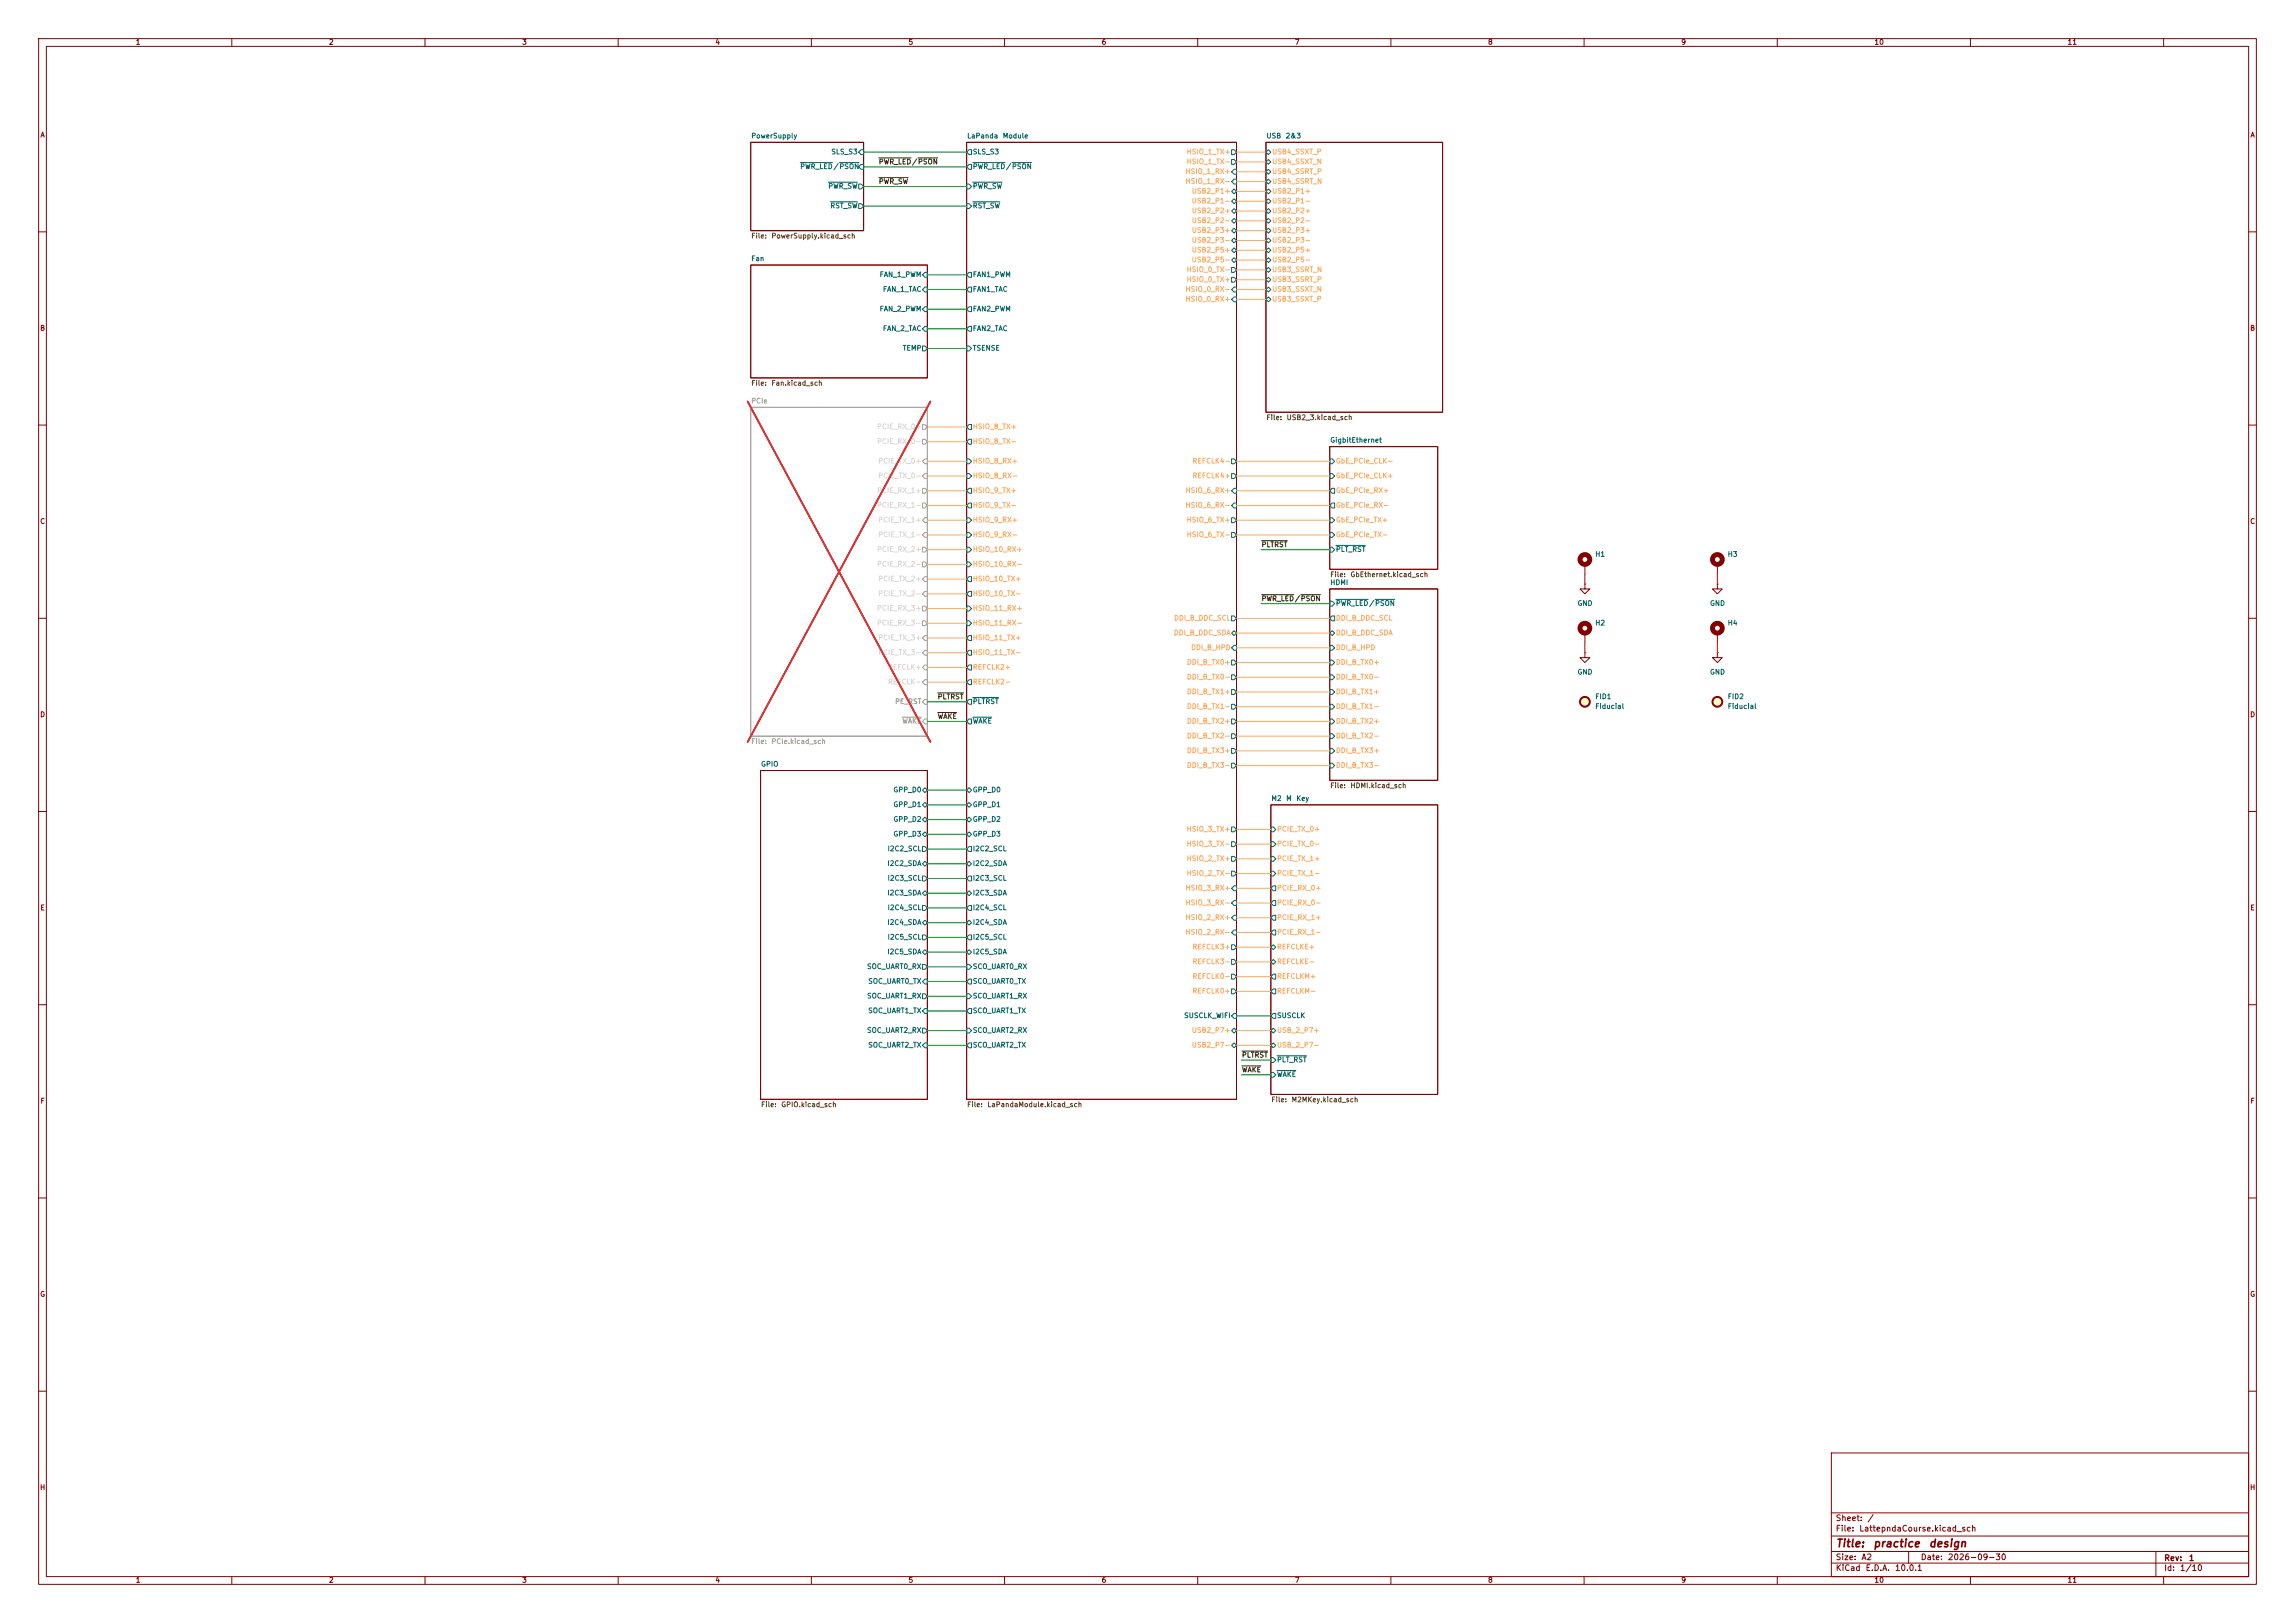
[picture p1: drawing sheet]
<svg xmlns="http://www.w3.org/2000/svg" width="594mm" height="420mm" viewBox="0 0 594 420" stroke-linecap="round" stroke-linejoin="round" font-family="sans-serif">
<defs><g id="words">
<g font-size="2" fill="#840000">
<text x="475" y="400.9">Title:</text>
<text x="484.7" y="400.9">practice</text>
<text x="499.1" y="400.9">design</text>
</g>
<g font-size="1.5" fill="#840000">
<text x="475" y="394">Sheet:</text>
<text x="483.2" y="394">/</text>
<text x="475" y="396.7">File:</text>
<text x="481.1" y="396.7">LattepndaCourse.kicad_sch</text>
<text x="475" y="406.9">KiCad</text>
<text x="475" y="404.1">Size:</text>
<text x="481.7" y="404.1">A2</text>
<text x="482.7" y="406.9">E.D.A.</text>
<text x="490.3" y="406.9">10.0.1</text>
<text x="497" y="404.1">Date:</text>
<text x="504" y="404.1">2026-09-30</text>
<text x="560" y="404.3">Rev:</text>
<text x="560" y="406.9">Id:</text>
<text x="564.1" y="406.9">1/10</text>
<text x="566.4" y="404.3">1</text>
</g>
<g font-size="1.3" fill="#840000">
<text x="35" y="11.9">1</text>
<text x="85" y="11.9">2</text>
<text x="135" y="11.9">3</text>
<text x="185" y="11.9">4</text>
<text x="235" y="11.9">5</text>
<text x="285" y="11.9">6</text>
<text x="335" y="11.9">7</text>
<text x="385" y="11.9">8</text>
<text x="435" y="11.9">9</text>
<text x="485" y="11.9">10</text>
<text x="535" y="11.9">11</text>
<text x="10.3" y="35.9">A</text>
<text x="582.3" y="35.9">A</text>
<text x="10.3" y="85.9">B</text>
<text x="582.3" y="85.9">B</text>
<text x="10.3" y="135.9">C</text>
<text x="582.3" y="135.9">C</text>
<text x="10.3" y="185.9">D</text>
<text x="582.3" y="185.9">D</text>
<text x="10.3" y="235.9">E</text>
<text x="582.3" y="235.9">E</text>
<text x="10.3" y="285.9">F</text>
<text x="582.3" y="285.9">F</text>
<text x="10.3" y="335.9">G</text>
<text x="582.3" y="335.9">G</text>
<text x="10.2" y="385.9">H</text>
<text x="582.2" y="385.9">H</text>
<text x="35" y="409.9">1</text>
<text x="85" y="409.9">2</text>
<text x="135" y="409.9">3</text>
<text x="185" y="409.9">4</text>
<text x="235" y="409.9">5</text>
<text x="285" y="409.9">6</text>
<text x="335" y="409.9">7</text>
<text x="385" y="409.9">8</text>
<text x="435" y="409.9">9</text>
<text x="485" y="409.9">10</text>
<text x="535" y="409.9">11</text>
</g>
<g font-size="1.3" fill="#006464">
<text x="194.3" y="36.1">PowerSupply</text>
<text x="215" y="40.2">SLS_S3</text>
<text x="250.2" y="36.1">LaPanda</text>
<text x="251.7" y="40.2">SLS_S3</text>
<text x="259.4" y="36.1">Module</text>
<text x="327.7" y="36.1">USB</text>
<text x="332.6" y="36.1">2&amp;3</text>
<text x="207" y="44">PWR_LED/PSON</text>
<text x="251.7" y="44">PWR_LED/PSON</text>
<text x="214.2" y="49.1">PWR_SW</text>
<text x="251.7" y="49.1">PWR_SW</text>
<text x="214.8" y="54.2">RST_SW</text>
<text x="251.7" y="54.2">RST_SW</text>
<text x="194.3" y="67.9">Fan</text>
<text x="227.5" y="72">FAN_1_PWM</text>
<text x="251.7" y="72">FAN1_PWM</text>
<text x="228.4" y="75.8">FAN_1_TAC</text>
<text x="251.7" y="75.8">FAN1_TAC</text>
<text x="227.5" y="80.9">FAN_2_PWM</text>
<text x="251.7" y="80.9">FAN2_PWM</text>
<text x="228.4" y="86">FAN_2_TAC</text>
<text x="251.7" y="86">FAN2_TAC</text>
<text x="233.5" y="91">TEMP</text>
<text x="251.7" y="91">TSENSE</text>
<text x="344.2" y="114.9">GigbitEthernet</text>
<text x="345.6" y="143.1">PLT_RST</text>
<text x="412.8" y="144.4">H1</text>
<text x="447" y="144.4">H3</text>
<text x="344.2" y="151.7">HDMI</text>
<text x="345.6" y="157.1">PWR_LED/PSON</text>
<text x="408.2" y="157.1">GND</text>
<text x="442.5" y="157.1">GND</text>
<text x="412.8" y="162.2">H2</text>
<text x="447" y="162.2">H4</text>
<text x="408.2" y="174.9">GND</text>
<text x="442.5" y="174.9">GND</text>
<text x="251.7" y="182.5">PLTRST</text>
<text x="412.8" y="181.2">FID1</text>
<text x="412.8" y="183.7">Fiducial</text>
<text x="447" y="181.2">FID2</text>
<text x="447" y="183.7">Fiducial</text>
<text x="251.7" y="187.6">WAKE</text>
<text x="196.8" y="198.7">GPIO</text>
<text x="231.1" y="205.3">GPP_D0</text>
<text x="231.1" y="209.1">GPP_D1</text>
<text x="251.7" y="205.3">GPP_D0</text>
<text x="251.7" y="209.1">GPP_D1</text>
<text x="328.9" y="207.6">M2</text>
<text x="332.8" y="207.6">M</text>
<text x="335.4" y="207.6">Key</text>
<text x="231.1" y="213">GPP_D2</text>
<text x="251.7" y="213">GPP_D2</text>
<text x="229.6" y="220.6">I2C2_SCL</text>
<text x="231.1" y="216.8">GPP_D3</text>
<text x="251.7" y="216.8">GPP_D3</text>
<text x="251.7" y="220.6">I2C2_SCL</text>
<text x="229.5" y="224.4">I2C2_SDA</text>
<text x="251.7" y="224.4">I2C2_SDA</text>
<text x="229.5" y="232">I2C3_SDA</text>
<text x="229.6" y="228.2">I2C3_SCL</text>
<text x="251.7" y="228.2">I2C3_SCL</text>
<text x="251.7" y="232">I2C3_SDA</text>
<text x="229.5" y="239.6">I2C4_SDA</text>
<text x="229.6" y="235.8">I2C4_SCL</text>
<text x="251.7" y="235.8">I2C4_SCL</text>
<text x="251.7" y="239.6">I2C4_SDA</text>
<text x="229.6" y="243.4">I2C5_SCL</text>
<text x="251.7" y="243.4">I2C5_SCL</text>
<text x="224.3" y="251.1">SOC_UART0_RX</text>
<text x="229.5" y="247.2">I2C5_SDA</text>
<text x="251.7" y="247.2">I2C5_SDA</text>
<text x="251.7" y="251.1">SCO_UART0_RX</text>
<text x="224.6" y="254.9">SOC_UART0_TX</text>
<text x="251.7" y="254.9">SCO_UART0_TX</text>
<text x="224.3" y="258.7">SOC_UART1_RX</text>
<text x="224.6" y="262.5">SOC_UART1_TX</text>
<text x="251.7" y="258.7">SCO_UART1_RX</text>
<text x="251.7" y="262.5">SCO_UART1_TX</text>
<text x="306.3" y="263.8">SUSCLK_WIFI</text>
<text x="330.4" y="263.8">SUSCLK</text>
<text x="224.3" y="267.6">SOC_UART2_RX</text>
<text x="251.7" y="267.6">SCO_UART2_RX</text>
<text x="224.6" y="271.4">SOC_UART2_TX</text>
<text x="251.7" y="271.4">SCO_UART2_TX</text>
<text x="330.4" y="275.2">PLT_RST</text>
<text x="330.4" y="279">WAKE</text>
</g>
<g font-size="1.3" fill="#ffa95e">
<text x="307" y="40.2">HSIO_1_TX+</text>
<text x="329.1" y="40.2">USB4_SSXT_P</text>
<text x="306.7" y="45.3">HSIO_1_RX+</text>
<text x="306.7" y="47.9">HSIO_1_RX-</text>
<text x="307" y="42.8">HSIO_1_TX-</text>
<text x="329.1" y="47.9">USB4_SSRT_N</text>
<text x="329.1" y="45.3">USB4_SSRT_P</text>
<text x="329.1" y="42.8">USB4_SSXT_N</text>
<text x="308.3" y="50.4">USB2_P1+</text>
<text x="308.3" y="52.9">USB2_P1-</text>
<text x="329.1" y="50.4">USB2_P1+</text>
<text x="329.1" y="52.9">USB2_P1-</text>
<text x="308.3" y="55.5">USB2_P2+</text>
<text x="308.3" y="58">USB2_P2-</text>
<text x="329.1" y="55.5">USB2_P2+</text>
<text x="329.1" y="58">USB2_P2-</text>
<text x="308.3" y="60.6">USB2_P3+</text>
<text x="308.3" y="63.1">USB2_P3-</text>
<text x="308.3" y="65.6">USB2_P5+</text>
<text x="329.1" y="60.6">USB2_P3+</text>
<text x="329.1" y="63.1">USB2_P3-</text>
<text x="329.1" y="65.6">USB2_P5+</text>
<text x="307" y="70.7">HSIO_0_TX-</text>
<text x="308.3" y="68.2">USB2_P5-</text>
<text x="329.1" y="68.2">USB2_P5-</text>
<text x="329.1" y="70.7">USB3_SSRT_N</text>
<text x="306.7" y="75.8">HSIO_0_RX-</text>
<text x="307" y="73.3">HSIO_0_TX+</text>
<text x="329.1" y="73.3">USB3_SSRT_P</text>
<text x="329.1" y="75.8">USB3_SSXT_N</text>
<text x="306.7" y="78.3">HSIO_0_RX+</text>
<text x="329.1" y="78.3">USB3_SSXT_P</text>
<text x="251.7" y="111.4">HSIO_8_TX+</text>
<text x="251.7" y="115.2">HSIO_8_TX-</text>
<text x="251.7" y="120.2">HSIO_8_RX+</text>
<text x="251.7" y="124.1">HSIO_8_RX-</text>
<text x="308.5" y="124.1">REFCLK4+</text>
<text x="308.5" y="120.2">REFCLK4-</text>
<text x="345.6" y="124.1">GbE_PCIe_CLK+</text>
<text x="345.6" y="120.2">GbE_PCIe_CLK-</text>
<text x="251.7" y="127.9">HSIO_9_TX+</text>
<text x="251.7" y="131.7">HSIO_9_TX-</text>
<text x="306.7" y="127.9">HSIO_6_RX+</text>
<text x="306.7" y="131.7">HSIO_6_RX-</text>
<text x="345.6" y="127.9">GbE_PCIe_RX+</text>
<text x="345.6" y="131.7">GbE_PCIe_RX-</text>
<text x="251.7" y="135.5">HSIO_9_RX+</text>
<text x="307" y="135.5">HSIO_6_TX+</text>
<text x="345.6" y="135.5">GbE_PCIe_TX+</text>
<text x="251.7" y="139.3">HSIO_9_RX-</text>
<text x="251.7" y="143.1">HSIO_10_RX+</text>
<text x="307" y="139.3">HSIO_6_TX-</text>
<text x="345.6" y="139.3">GbE_PCIe_TX-</text>
<text x="251.7" y="146.9">HSIO_10_RX-</text>
<text x="251.7" y="150.7">HSIO_10_TX+</text>
<text x="251.7" y="154.5">HSIO_10_TX-</text>
<text x="251.7" y="158.3">HSIO_11_RX+</text>
<text x="303.7" y="160.9">DDI_B_DDC_SCL</text>
<text x="345.6" y="160.9">DDI_B_DDC_SCL</text>
<text x="251.7" y="162.2">HSIO_11_RX-</text>
<text x="251.7" y="166">HSIO_11_TX+</text>
<text x="303.7" y="164.7">DDI_B_DDC_SDA</text>
<text x="345.6" y="164.7">DDI_B_DDC_SDA</text>
<text x="251.7" y="169.8">HSIO_11_TX-</text>
<text x="251.7" y="173.6">REFCLK2+</text>
<text x="307.1" y="172.3">DDI_B_TX0+</text>
<text x="308.2" y="168.5">DDI_B_HPD</text>
<text x="345.6" y="172.3">DDI_B_TX0+</text>
<text x="345.6" y="168.5">DDI_B_HPD</text>
<text x="251.7" y="177.4">REFCLK2-</text>
<text x="307.1" y="176.1">DDI_B_TX0-</text>
<text x="307.1" y="179.9">DDI_B_TX1+</text>
<text x="345.6" y="176.1">DDI_B_TX0-</text>
<text x="345.6" y="179.9">DDI_B_TX1+</text>
<text x="307.1" y="183.7">DDI_B_TX1-</text>
<text x="345.6" y="183.7">DDI_B_TX1-</text>
<text x="307.1" y="187.6">DDI_B_TX2+</text>
<text x="307.1" y="191.4">DDI_B_TX2-</text>
<text x="345.6" y="187.6">DDI_B_TX2+</text>
<text x="345.6" y="191.4">DDI_B_TX2-</text>
<text x="307.1" y="195.2">DDI_B_TX3+</text>
<text x="345.6" y="195.2">DDI_B_TX3+</text>
<text x="307.1" y="199">DDI_B_TX3-</text>
<text x="345.6" y="199">DDI_B_TX3-</text>
<text x="307" y="215.5">HSIO_3_TX+</text>
<text x="330.4" y="215.5">PCIE_TX_0+</text>
<text x="307" y="219.3">HSIO_3_TX-</text>
<text x="330.4" y="219.3">PCIE_TX_0-</text>
<text x="307" y="223.1">HSIO_2_TX+</text>
<text x="307" y="226.9">HSIO_2_TX-</text>
<text x="330.4" y="223.1">PCIE_TX_1+</text>
<text x="330.4" y="226.9">PCIE_TX_1-</text>
<text x="306.7" y="230.7">HSIO_3_RX+</text>
<text x="330.4" y="230.7">PCIE_RX_0+</text>
<text x="306.7" y="234.5">HSIO_3_RX-</text>
<text x="306.7" y="238.4">HSIO_2_RX+</text>
<text x="330.4" y="234.5">PCIE_RX_0-</text>
<text x="330.4" y="238.4">PCIE_RX_1+</text>
<text x="306.7" y="242.2">HSIO_2_RX-</text>
<text x="308.5" y="246">REFCLK3+</text>
<text x="330.4" y="246">REFCLKE+</text>
<text x="330.4" y="242.2">PCIE_RX_1-</text>
<text x="308.5" y="249.8">REFCLK3-</text>
<text x="330.4" y="249.8">REFCLKE-</text>
<text x="308.5" y="257.4">REFCLK0+</text>
<text x="308.5" y="253.6">REFCLK0-</text>
<text x="330.4" y="253.6">REFCLKM+</text>
<text x="330.4" y="257.4">REFCLKM-</text>
<text x="308.3" y="267.6">USB2_P7+</text>
<text x="330.4" y="267.6">USB_2_P7+</text>
<text x="308.3" y="271.4">USB2_P7-</text>
<text x="330.4" y="271.4">USB_2_P7-</text>
</g>
<g font-size="1.3" fill="#0f0f0f">
<text x="227.3" y="42.8">PWR_LED/PSON</text>
<text x="227.3" y="47.9">PWR_SW</text>
<text x="326.4" y="141.9">PLTRST</text>
<text x="326.4" y="155.9">PWR_LED/PSON</text>
<text x="242.6" y="181.3">PLTRST</text>
<text x="242.6" y="186.3">WAKE</text>
<text x="321.3" y="274">PLTRST</text>
<text x="321.3" y="277.8">WAKE</text>
</g>
<g font-size="1.3" fill="#725600">
<text x="194.3" y="62">File:</text>
<text x="199.5" y="62">PowerSupply.kicad_sch</text>
<text x="194.3" y="100.1">File:</text>
<text x="199.5" y="100.1">Fan.kicad_sch</text>
<text x="327.7" y="109">File:</text>
<text x="332.9" y="109">USB2_3.kicad_sch</text>
<text x="344.2" y="149.6">File:</text>
<text x="349.4" y="149.6">GbEthernet.kicad_sch</text>
<text x="344.2" y="204.2">File:</text>
<text x="349.4" y="204.2">HDMI.kicad_sch</text>
<text x="196.8" y="286.8">File:</text>
<text x="202.1" y="286.8">GPIO.kicad_sch</text>
<text x="250.2" y="286.8">File:</text>
<text x="255.4" y="286.8">LaPandaModule.kicad_sch</text>
<text x="328.9" y="285.5">File:</text>
<text x="334.2" y="285.5">M2MKey.kicad_sch</text>
</g>
<g font-size="1.3" fill="#989898">
<text x="194.3" y="104.7">PCIe</text>
<text x="231.5" y="182.5">PE_RST</text>
<text x="233.4" y="187.6">WAKE</text>
</g>
<g font-size="1.3" fill="#d7d7d7">
<text x="226.9" y="111.4">PCIE_RX_0+</text>
<text x="226.9" y="115.2">PCIE_RX_0-</text>
<text x="227.2" y="120.2">PCIE_TX_0+</text>
<text x="227.2" y="124.1">PCIE_TX_0-</text>
<text x="226.9" y="127.9">PCIE_RX_1+</text>
<text x="226.9" y="131.7">PCIE_RX_1-</text>
<text x="227.2" y="135.5">PCIE_TX_1+</text>
<text x="226.9" y="143.1">PCIE_RX_2+</text>
<text x="227.2" y="139.3">PCIE_TX_1-</text>
<text x="226.9" y="146.9">PCIE_RX_2-</text>
<text x="227.2" y="150.7">PCIE_TX_2+</text>
<text x="227.2" y="154.5">PCIE_TX_2-</text>
<text x="226.9" y="158.3">PCIE_RX_3+</text>
<text x="226.9" y="162.2">PCIE_RX_3-</text>
<text x="227.2" y="166">PCIE_TX_3+</text>
<text x="227.2" y="169.8">PCIE_TX_3-</text>
<text x="229.7" y="173.6">REFCLK+</text>
<text x="229.7" y="177.4">REFCLK-</text>
</g>
<g font-size="1.3" fill="#9c9c9c">
<text x="194.3" y="192.8">File:</text>
<text x="199.5" y="192.8">PCIe.kicad_sch</text>
</g>
</g></defs>
<g fill="none" stroke="#840000" stroke-width=".26">
<path d="M10 10h574v400h-574zM12 12h570v396h-570zM60 10v2M110 10v2M160 10v2M210 10v2M260 10v2M310 10v2M360 10v2M410 10v2M460 10v2M510 10v2"/>
<path d="M560 10v2M194.3 36.8h29.2v22.9h-29.2zM250.2 36.8h69.8v247.7h-69.8zM327.7 36.8h45.7v69.9h-45.7zM10 60h2M194.3 68.6h45.7v29.2h-45.7zM582 60h2M10 110h2M344.2 115.6h27.9v31.7h-27.9zM582 110h2M344.2 152.4h27.9v49.5h-27.9zM410.2 151.1v1.3h1.3l-1.3 1.3-1.3-1.3h1.3"/>
<path d="M410.2 151.1h.1M410.2 146.1v2.5M444.5 151.1v1.3h1.3l-1.3 1.3-1.3-1.3h1.3M444.5 151.1h.1M444.5 146.1v2.5M10 160h2M410.2 168.9v1.3h1.3l-1.3 1.3-1.3-1.3h1.3M410.2 168.9h.1M410.2 163.8v2.6M444.5 168.9v1.3h1.3l-1.3 1.3-1.3-1.3h1.3M444.5 168.9h.1M444.5 163.8v2.6"/>
<path d="M582 160h2M196.8 199.4h43.2v85.1h-43.2zM10 210h2M328.9 208.3h43.2v74.9h-43.2zM582 210h2M10 260h2M582 260h2M10 310h2M582 310h2M10 360h2M474 376h108v32h-108zM582 360h2"/>
<path d="M474 397.5h108M474 391.5h108M60 408v2M110 408v2M160 408v2M210 408v2M260 408v2M310 408v2M360 408v2M410 408v2M460 408v2M474 404.5h108"/>
<path d="M474 401.5h108M494 401.5v3M510 408v2M558 401.5v6.5M560 408v2"/>
</g>
<path d="M194.3 105.4h45.7v85.1h-45.7z" fill="none" stroke="#a1a1a1" stroke-width=".26"/>
<path d="M193.5 103.9l47.3 88.1M240.8 103.9l-47.3 88.1" fill="none" stroke="#e12e31" stroke-width=".46"/>
<g fill="none" stroke="#006464" stroke-width=".26">
<path d="M222.9 38.7h.6v1.3h-.6l-.7-.6zM250.8 38.7h.7v1.3h-.7l-.6-.6zM318.8 38.7h.6l.6 .7-.6 .6h-.6zM327.7 39.4l.6-.7 .6 .7-.6 .6zM207.1 42.1h8.4M214.4 47.2h7.5M214.9 52.2h7M217.2 42.1h5.1M222.2 47.6h.7l.6 .7-.6 .6h-.7zM222.2 52.7h.7l.6 .6-.6 .7h-.7zM222.9 42.5h.6v1.3h-.6l-.7-.6zM250.2 47.6h.6l.7 .7-.7 .6h-.6z"/>
<path d="M250.2 52.7h.6l.7 .6-.7 .7h-.6zM250.8 42.5h.7v1.3h-.7l-.6-.6zM251.8 42.1h8.3M251.8 47.2h7.5M251.8 52.2h7M261.9 42.1h5.1M318.8 41.3h.6l.6 .6-.6 .6h-.6zM318.8 49.5l.6-.6 .6 .6-.6 .7zM318.8 52.1l.6-.7 .6 .7-.6 .6zM318.8 57.2l.6-.7 .6 .7-.6 .6zM318.8 59.7l.6-.6 .6 .6-.6 .6zM319.4 43.8h.6v1.3h-.6l-.6-.6z"/>
<path d="M319.4 46.4h.6v1.2h-.6l-.6-.6zM319.4 54l.6 .6-.6 .6-.6-.6zM327.7 49.5l.6-.6 .6 .6-.6 .7zM327.7 52.1l.6-.7 .6 .7-.6 .6zM327.7 57.2l.6-.7 .6 .7-.6 .6zM327.7 59.7l.6-.6 .6 .6-.6 .6zM327.7 47l.6-.6 .6 .6-.6 .6zM327.7 44.5l.6-.7 .6 .7-.6 .6zM327.7 41.9l.6-.6 .6 .6-.6 .6zM328.3 54l.6 .6-.6 .6-.6-.6zM238.8 71.1l.6-.6h.6v1.3h-.6zM239.4 74.3h.6v1.3h-.6l-.6-.7z"/>
<path d="M250.2 71.1l.6-.6h.7v1.3h-.7zM250.8 74.3h.7v1.3h-.7l-.6-.7zM318.8 71.8h.6l.6 .6-.6 .6h-.6zM318.8 69.2h.6l.6 .7-.6 .6h-.6zM318.8 62.2l.6-.6 .6 .6-.6 .7zM318.8 64.8l.6-.7 .6 .7-.6 .6zM318.8 67.3l.6-.6 .6 .6-.6 .6zM319.4 76.8h.6v1.3h-.6l-.6-.6zM319.4 74.3h.6v1.3h-.6l-.6-.7zM327.7 62.2l.6-.6 .6 .6-.6 .7zM327.7 64.8l.6-.7 .6 .7-.6 .6zM327.7 67.3l.6-.6 .6 .6-.6 .6z"/>
<path d="M327.7 69.9l.6-.7 .6 .7-.6 .6zM327.7 72.4l.6-.6 .6 .6-.6 .6zM327.7 74.9l.6-.6 .6 .6-.6 .7zM328.3 76.8l.6 .7-.6 .6-.6-.6zM238.8 80l.6-.6h.6v1.2h-.6zM238.8 89.5h.6l.6 .7-.6 .6h-.6zM239.4 84.5h.6v1.2h-.6l-.6-.6zM250.2 80l.6-.6h.7v1.2h-.7zM250.2 89.5h.6l.7 .7-.7 .6h-.6zM250.8 84.5h.7v1.2h-.7l-.6-.6zM250.2 118.7h.6l.7 .7-.7 .6h-.6zM250.2 114.3l.6-.6h.7v1.2h-.7z"/>
<path d="M250.8 109.9h.7v1.2h-.7l-.6-.6zM318.8 118.7h.6l.6 .7-.6 .6h-.6zM344.2 118.7h.6l.6 .7-.6 .6h-.6zM250.2 122.6h.6l.7 .6-.7 .6h-.6zM250.2 134h.6l.7 .6-.7 .7h-.6zM250.2 137.8h.6l.7 .6-.7 .7h-.6zM250.2 127l.6-.6h.7v1.2h-.7zM250.8 130.2h.7v1.2h-.7l-.6-.6zM318.8 134h.6l.6 .6-.6 .7h-.6zM318.8 137.8h.6l.6 .6-.6 .7h-.6zM318.8 122.6h.6l.6 .6-.6 .6h-.6zM319.4 126.4h.6v1.2h-.6l-.6-.6z"/>
<path d="M319.4 130.2h.6v1.2h-.6l-.6-.6zM344.2 122.6h.6l.6 .6-.6 .6h-.6zM344.2 134h.6l.6 .6-.6 .7h-.6zM344.2 137.8h.6l.6 .6-.6 .7h-.6zM344.8 126.4h.6v1.2h-.6l-.6-.6zM344.8 130.2h.6v1.2h-.6l-.6-.6zM250.2 141.6h.6l.7 .6-.7 .7h-.6zM250.2 145.4h.6l.7 .7-.7 .6h-.6zM250.2 149.9l.6-.7h.7v1.3h-.7zM250.2 156.8h.6l.7 .7-.7 .6h-.6zM250.8 153h.7v1.3h-.7l-.6-.6zM318.8 159.4h.6l.6 .6-.6 .7h-.6z"/>
<path d="M344.2 155.6h.6l.6 .6-.6 .6h-.6zM344.2 141.6h.6l.6 .6-.6 .7h-.6zM344.8 159.4h.6v1.3h-.6l-.6-.7zM345.8 155.1h8.3M345.8 141.1h7.6M355.9 155.1h5.1M250.2 160.7h.6l.7 .6-.7 .6h-.6zM250.2 172.7l.6-.6h.7v1.3h-.7zM250.8 164.5h.7v1.2h-.7l-.6-.6zM250.8 168.3h.7v1.2h-.7l-.6-.6zM250.8 175.9h.7v1.3h-.7l-.6-.7zM318.8 163.8l.6-.6 .6 .6-.6 .7z"/>
<path d="M318.8 170.8h.6l.6 .7-.6 .6h-.6zM318.8 174.6h.6l.6 .7-.6 .6h-.6zM318.8 178.4h.6l.6 .7-.6 .6h-.6zM319.4 167h.6v1.3h-.6l-.6-.7zM344.2 170.8h.6l.6 .7-.6 .6h-.6zM344.2 174.6h.6l.6 .7-.6 .6h-.6zM344.2 178.4h.6l.6 .7-.6 .6h-.6zM344.2 163.8l.6-.6 .6 .6-.6 .7zM344.2 167h.6l.6 .6-.6 .7h-.6zM250.2 181.6l.6-.6h.7v1.2h-.7zM250.8 186.1h.7v1.2h-.7l-.6-.6zM251.8 180.5h6.6"/>
<path d="M251.8 185.6h4.9M318.8 182.2h.6l.6 .7-.6 .6h-.6zM318.8 186.1h.6l.6 .6-.6 .6h-.6zM318.8 189.9h.6l.6 .6-.6 .6h-.6zM318.8 193.7h.6l.6 .6-.6 .6h-.6zM318.8 197.5h.6l.6 .6-.6 .7h-.6zM344.2 182.2h.6l.6 .7-.6 .6h-.6zM344.2 186.1h.6l.6 .6-.6 .6h-.6zM344.2 189.9h.6l.6 .6-.6 .6h-.6zM344.2 193.7h.6l.6 .6-.6 .6h-.6zM344.2 197.5h.6l.6 .6-.6 .7h-.6zM238.8 204.5l.6-.7 .6 .7-.6 .6z"/>
<path d="M238.8 208.3l.6-.7 .6 .7-.6 .6zM238.8 212.1l.6-.6 .6 .6-.6 .6zM238.8 215.9l.6-.6 .6 .6-.6 .6zM238.8 219.1h.6l.6 .6-.6 .6h-.6zM250.2 204.5l.6-.7 .7 .7-.7 .6zM250.2 208.3l.6-.7 .7 .7-.7 .6zM250.2 212.1l.6-.6 .7 .6-.7 .6zM250.2 215.9l.6-.6 .7 .6-.7 .6zM250.2 219.7l.6-.6h.7v1.2h-.7zM318.8 214h.6l.6 .6-.6 .7h-.6zM318.8 217.8h.6l.6 .6-.6 .7h-.6zM328.9 214h.7l.6 .6-.6 .7h-.7z"/>
<path d="M328.9 217.8h.7l.6 .6-.6 .7h-.7zM238.8 223.5l.6-.6 .6 .6-.6 .7zM238.8 226.7h.6l.6 .6-.6 .7h-.6zM238.8 231.1l.6-.6 .6 .6-.6 .7zM238.8 234.3h.6l.6 .7-.6 .6h-.6zM238.8 238.8l.6-.7 .6 .7-.6 .6zM250.2 223.5l.6-.6 .7 .6-.7 .7zM250.2 227.3l.6-.6h.7v1.3h-.7zM250.2 231.1l.6-.6 .7 .6-.7 .7zM250.2 238.8l.6-.7 .7 .7-.7 .6zM250.8 234.3h.7v1.3h-.7l-.6-.6zM318.8 221.6h.6l.6 .7-.6 .6h-.6z"/>
<path d="M318.8 225.4h.6l.6 .7-.6 .6h-.6zM319.4 229.2h.6v1.3h-.6l-.6-.6zM319.4 233h.6v1.3h-.6l-.6-.6zM319.4 236.9h.6v1.2h-.6l-.6-.6zM328.9 221.6h.7l.6 .7-.6 .6h-.7zM328.9 225.4h.7l.6 .7-.6 .6h-.7zM329.6 229.2h.6v1.3h-.6l-.7-.6zM329.6 233h.6v1.3h-.6l-.7-.6zM329.6 236.9h.6v1.2h-.6l-.7-.6zM238.8 241.9h.6l.6 .7-.6 .6h-.6zM238.8 246.4l.6-.7 .6 .7-.6 .6zM238.8 249.6h.6l.6 .6-.6 .6h-.6z"/>
<path d="M238.8 254l.6-.6h.6v1.2h-.6zM238.8 257.2h.6l.6 .6-.6 .6h-.6zM250.2 242.6l.6-.7h.7v1.3h-.7zM250.2 246.4l.6-.7 .7 .7-.7 .6zM250.2 249.6h.6l.7 .6-.7 .6h-.6zM250.2 254l.6-.6h.7v1.2h-.7zM250.2 257.2h.6l.7 .6-.7 .6h-.6zM318.8 255.9h.6l.6 .6-.6 .7h-.6zM318.8 252.1h.6l.6 .6-.6 .7h-.6zM318.8 244.5h.6l.6 .6-.6 .6h-.6zM318.8 248.3h.6l.6 .6-.6 .7h-.6zM319.4 240.7h.6v1.2h-.6l-.6-.6z"/>
<path d="M328.9 245.1l.7-.6 .6 .6-.6 .6zM328.9 248.9l.7-.6 .6 .6-.6 .7zM329.6 252.1h.6v1.3h-.6l-.7-.7zM329.6 255.9h.6v1.3h-.6l-.7-.7zM329.6 240.7h.6v1.2h-.6l-.7-.6zM238.8 266.1h.6l.6 .6-.6 .6h-.6zM239.4 261h.6v1.3h-.6l-.6-.7zM239.4 269.9h.6v1.2h-.6l-.6-.6zM250.2 266.1h.6l.7 .6-.7 .6h-.6zM250.8 261h.7v1.3h-.7l-.6-.7zM250.8 269.9h.7v1.2h-.7l-.6-.6zM318.8 266.7l.6-.6 .6 .6-.6 .6z"/>
<path d="M318.8 270.5l.6-.6 .6 .6-.6 .6zM319.4 262.3h.6v1.2h-.6l-.6-.6zM328.9 266.7l.7-.6 .6 .6-.6 .6zM328.9 270.5l.7-.6 .6 .6-.6 .6zM328.9 273.7h.7l.6 .6-.6 .7h-.7zM328.9 277.5h.7l.6 .6-.6 .7h-.7zM329.6 262.3h.6v1.2h-.6l-.7-.6zM330.5 273.2h7.6M330.5 277h4.9"/>
</g>
<g fill="none" stroke="#989898" stroke-width=".26">
<path d="M238.8 109.9h.6l.6 .6-.6 .6h-.6zM238.8 113.7h.6l.6 .6-.6 .6h-.6zM239.4 118.7h.6v1.3h-.6l-.6-.6zM238.8 126.4h.6l.6 .6-.6 .6h-.6zM238.8 130.2h.6l.6 .6-.6 .6h-.6zM238.8 138.4l.6-.6h.6v1.3h-.6zM239.4 122.6h.6v1.2h-.6l-.6-.6zM239.4 134h.6v1.3h-.6l-.6-.7zM238.8 141.6h.6l.6 .6-.6 .7h-.6zM238.8 145.4h.6l.6 .7-.6 .6h-.6zM238.8 156.8h.6l.6 .7-.6 .6h-.6zM238.8 149.9l.6-.7h.6v1.3h-.6z"/>
<path d="M239.4 153h.6v1.3h-.6l-.6-.6zM238.8 160.7h.6l.6 .6-.6 .6h-.6zM238.8 172.7l.6-.6h.6v1.3h-.6zM239.4 164.5h.6v1.2h-.6l-.6-.6zM239.4 168.3h.6v1.2h-.6l-.6-.6zM239.4 175.9h.6v1.3h-.6l-.6-.7zM233.5 185.6h4.9M238.8 181.6l.6-.6h.6v1.2h-.6zM239.4 186.1h.6v1.2h-.6l-.6-.6z"/>
</g>
<g fill="none" stroke="#840000" stroke-width="1.3">
<circle cx="410.2" cy="144.8" r="1.27"/>
<circle cx="444.5" cy="144.8" r="1.27"/>
<circle cx="410.2" cy="162.6" r="1.27"/>
<circle cx="444.5" cy="162.6" r="1.27"/>
</g>
<g fill="#ffffc2" stroke="#ffffc2" stroke-width=".26">
<circle cx="410.2" cy="181.6" r="1.27"/>
<circle cx="444.5" cy="181.6" r="1.27"/>
</g>
<g fill="none" stroke="#840000" stroke-width=".51">
<circle cx="410.2" cy="181.6" r="1.27"/>
<circle cx="444.5" cy="181.6" r="1.27"/>
</g>
<path d="M227.5 40.9h8.3M227.5 45.9h7.5M237.6 40.9h5.1M326.5 139.9h6.7M326.5 153.9h8.4M336.7 153.9h5M242.7 179.3h6.7M242.7 184.4h4.9M321.4 275.8h4.9M321.4 272h6.7" fill="none" stroke="#0f0f0f" stroke-width=".26"/>
<g fill="none" stroke="#ffa95e" stroke-width=".26">
<path d="M320 39.4h7.7M320 44.5h7.7M320 49.5h7.7M320 41.9h7.7M320 52.1h7.7M320 57.2h7.7M320 59.7h7.7M320 54.6h7.7M320 47h7.7M320 62.2h7.7M320 64.8h7.7M320 77.5h7.7"/>
<path d="M320 74.9h7.7M320 69.9h7.7M320 72.4h7.7M320 67.3h7.7M240 119.4h10.2M240 110.5h10.2M240 114.3h10.2M320 119.4h24.2M240 138.4h10.2M240 127h10.2M240 130.8h10.2M240 134.6h10.2"/>
<path d="M240 123.2h10.2M320 138.4h24.2M320 127h24.2M320 130.8h24.2M320 134.6h24.2M320 123.2h24.2M240 146.1h10.2M240 149.9h10.2M240 142.2h10.2M240 153.7h10.2M240 157.5h10.2M240 161.3h10.2"/>
<path d="M240 165.1h10.2M240 168.9h10.2M240 172.7h10.2M240 176.5h10.2M320 167.6h24.2M320 175.3h24.2M320 179.1h24.2M320 171.5h24.2M320 160h24.2M320 163.8h24.2M320 198.1h24.2M320 186.7h24.2"/>
<path d="M320 190.5h24.2M320 194.3h24.2M320 182.9h24.2M320 218.4h8.9M320 214.6h8.9M320 229.9h8.9M320 237.5h8.9M320 233.7h8.9M320 226.1h8.9M320 222.3h8.9M320 241.3h8.9M320 248.9h8.9"/>
<path d="M320 252.7h8.9M320 245.1h8.9M320 256.5h8.9M320 270.5h8.9M320 266.7h8.9"/>
</g>
<g fill="none" stroke="#009600" stroke-width=".26">
<path d="M223.5 39.4h26.7M223.5 48.3h26.7M223.5 53.3h26.7M223.5 43.2h26.7M240 71.1h10.2M240 74.9h10.2M240 90.2h10.2M240 80h10.2M240 85.1h10.2M326.4 142.2h17.8M326.4 156.2h17.8M240 186.7h10.2"/>
<path d="M240 181.6h10.2M240 212.1h10.2M240 208.3h10.2M240 219.7h10.2M240 215.9h10.2M240 204.5h10.2M240 227.3h10.2M240 223.5h10.2M240 235h10.2M240 231.1h10.2M240 238.8h10.2M240 254h10.2"/>
<path d="M240 257.8h10.2M240 246.4h10.2M240 250.2h10.2M240 242.6h10.2M240 261.6h10.2M240 266.7h10.2M240 270.5h10.2M320 262.9h8.9M321.3 278.1h7.6M321.3 274.3h7.6"/>
</g>
<path d="M410.2 148.6v2.5M444.5 148.6v2.5M410.2 166.4v2.5M444.5 166.4v2.5" fill="none" stroke="#ff030b" stroke-width=".26"/>
<use href="#words"/>
</svg>
